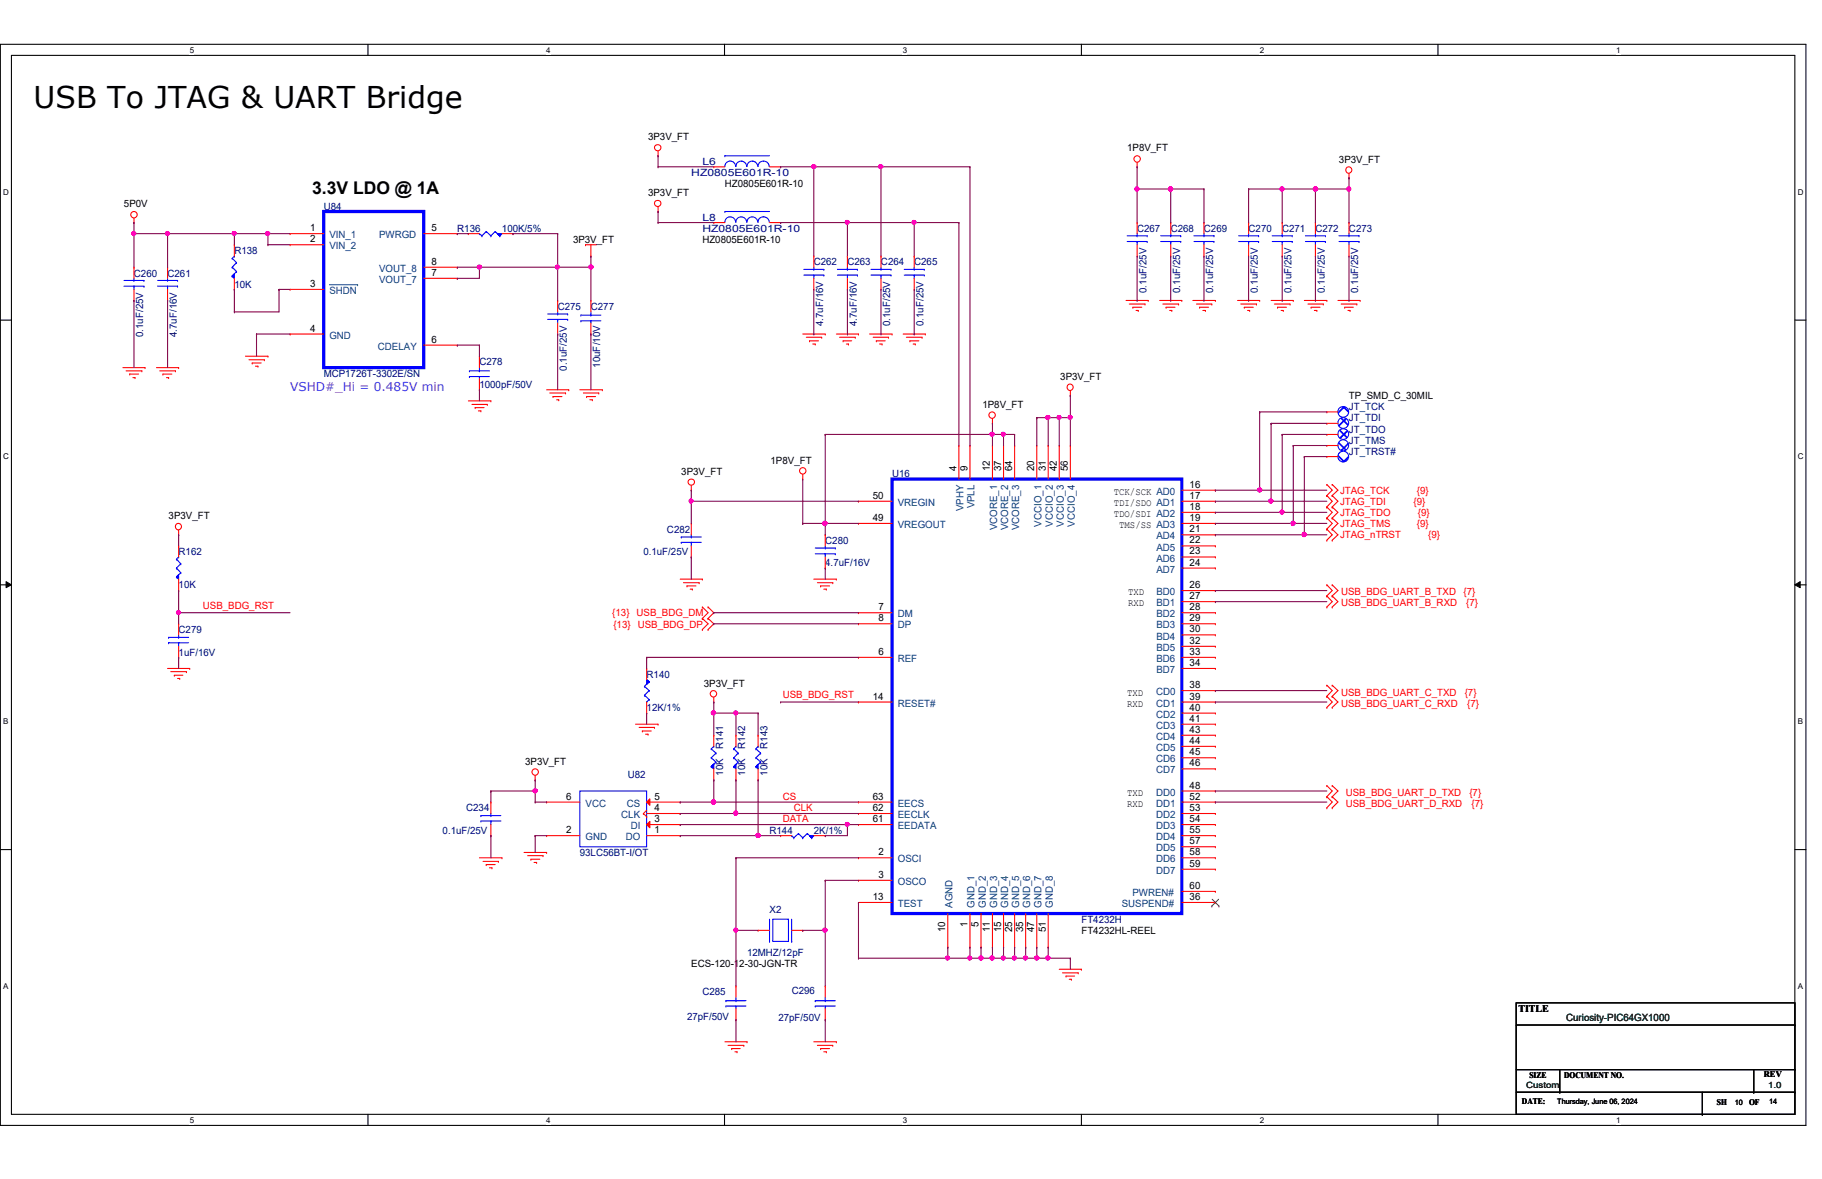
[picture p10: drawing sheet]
<svg xmlns="http://www.w3.org/2000/svg" width="432mm" height="279mm" viewBox="0 0 432 279" stroke-linecap="round" stroke-linejoin="round" font-family="sans-serif">
<defs><g id="words">
<text font-size="7.1" x="8" y="25.5">USB To JTAG &amp; UART Bridge</text>
<text font-size="4.1" x="74" y="46">3.3V LDO @ 1A</text>
<text font-size="2.9" fill="#8000ff" x="68.7" y="92.6">VSHD#_Hi = 0.485V min</text>
<g font-size="2.4">
<text x="153.6" y="33.3">3P3V_FT</text>
<text x="267.1" y="35.9">1P8V_FT</text>
<text x="317.3" y="38.6">3P3V_FT</text>
<text x="153.6" y="46.5">3P3V_FT</text>
<text x="171.8" y="44.4">HZ0805E601R-10</text>
<text x="29.4" y="49.1">5P0V</text>
<text x="73.5" y="54.8">1</text>
<text x="73.5" y="57.4">2</text>
<text x="102.3" y="54.8">5</text>
<text x="135.8" y="57.6">3P3V_FT</text>
<text x="166.5" y="57.6">HZ0805E601R-10</text>
<text x="102.3" y="65.4">7</text>
<text x="102.3" y="62.7">8</text>
<text x="73.5" y="68">3</text>
<text x="73.5" y="78.6">4</text>
<text x="102.3" y="81.2">6</text>
<text x="251.3" y="90.1">3P3V_FT</text>
<text x="319.7" y="94.6">TP_SMD_C_30MIL</text>
<text x="232.8" y="96.7">1P8V_FT</text>
<text x="161.5" y="112.5">3P3V_FT</text>
<text x="182.6" y="109.9">1P8V_FT</text>
<text x="226.7" y="111.7" transform="rotate(-90 226.7 111.7)">4</text>
<text x="229.3" y="111.7" transform="rotate(-90 229.3 111.7)">9</text>
<text x="234.6" y="111.7" transform="rotate(-90 234.6 111.7)">12</text>
<text x="237.2" y="111.7" transform="rotate(-90 237.2 111.7)">37</text>
<text x="239.9" y="111.7" transform="rotate(-90 239.9 111.7)">64</text>
<text x="245.1" y="111.7" transform="rotate(-90 245.1 111.7)">20</text>
<text x="247.8" y="111.7" transform="rotate(-90 247.8 111.7)">31</text>
<text x="250.4" y="111.7" transform="rotate(-90 250.4 111.7)">42</text>
<text x="253.1" y="111.7" transform="rotate(-90 253.1 111.7)">56</text>
<text x="206.8" y="118.2">50</text>
<text x="264" y="117.3">TCK/SCK AD0</text>
<text x="264" y="120">TDI/SDO AD1</text>
<text x="281.9" y="115.6">16</text>
<text x="281.9" y="118.2">17</text>
<text x="40" y="123.1">3P3V_FT</text>
<text x="206.8" y="123.4">49</text>
<text x="264" y="122.6">TDO/SDI AD2</text>
<text x="265.3" y="125.2">TMS/SS AD3</text>
<text x="281.9" y="120.8">18</text>
<text x="281.9" y="123.4">19</text>
<text x="281.9" y="126.2">21</text>
<text x="281.9" y="128.8">22</text>
<text x="281.9" y="131.4">23</text>
<text x="281.9" y="134">24</text>
<text x="267.4" y="141.1">TXD</text>
<text x="267.4" y="143.7">RXD</text>
<text x="281.9" y="139.4">26</text>
<text x="281.9" y="142">27</text>
<text x="208.2" y="147.2">8</text>
<text x="208.2" y="144.6">7</text>
<text x="281.9" y="144.6">28</text>
<text x="281.9" y="147.2">29</text>
<text x="281.9" y="149.9">30</text>
<text x="208.2" y="155.2">6</text>
<text x="281.9" y="152.6">32</text>
<text x="281.9" y="155.2">33</text>
<text x="281.9" y="157.8">34</text>
<text x="166.8" y="162.7">3P3V_FT</text>
<text x="206.8" y="165.8">14</text>
<text x="267.1" y="164.8">TXD</text>
<text x="267.1" y="167.5">RXD</text>
<text x="281.9" y="163.1">38</text>
<text x="281.9" y="165.8">39</text>
<text x="281.9" y="168.4">40</text>
<text x="281.9" y="171">41</text>
<text x="281.9" y="173.7">43</text>
<text x="281.9" y="176.3">44</text>
<text x="281.9" y="179">45</text>
<text x="124.5" y="181.2">3P3V_FT</text>
<text x="281.9" y="181.6">46</text>
<text x="134.2" y="189.5">6</text>
<text x="155.1" y="189.5">5</text>
<text x="206.8" y="189.5">63</text>
<text x="267.1" y="191.3">RXD</text>
<text x="267.1" y="188.6">TXD</text>
<text x="281.9" y="186.9">48</text>
<text x="281.9" y="189.5">52</text>
<text x="134.2" y="197.4">2</text>
<text x="155.1" y="192.2">4</text>
<text x="155.1" y="194.8">3</text>
<text x="155.1" y="197.4">1</text>
<text x="206.8" y="194.8">61</text>
<text x="206.8" y="192.2">62</text>
<text x="281.9" y="192.2">53</text>
<text x="281.9" y="194.8">54</text>
<text x="281.9" y="197.4">55</text>
<text x="208.2" y="202.7">2</text>
<text x="281.9" y="200.1">57</text>
<text x="281.9" y="202.7">58</text>
<text x="208.2" y="208">3</text>
<text x="281.9" y="205.4">59</text>
<text x="206.8" y="213.3">13</text>
<text x="281.9" y="210.7">60</text>
<text x="281.9" y="213.3">36</text>
<text x="224" y="220.9" transform="rotate(-90 224 220.9)">10</text>
<text x="229.3" y="219.6" transform="rotate(-90 229.3 219.6)">1</text>
<text x="231.9" y="219.6" transform="rotate(-90 231.9 219.6)">5</text>
<text x="234.6" y="220.9" transform="rotate(-90 234.6 220.9)">11</text>
<text x="237.2" y="220.9" transform="rotate(-90 237.2 220.9)">15</text>
<text x="239.9" y="220.9" transform="rotate(-90 239.9 220.9)">25</text>
<text x="242.5" y="220.9" transform="rotate(-90 242.5 220.9)">35</text>
<text x="245.1" y="220.9" transform="rotate(-90 245.1 220.9)">47</text>
<text x="247.8" y="220.9" transform="rotate(-90 247.8 220.9)">51</text>
<text x="256.3" y="221.4">FT4232HL-REEL</text>
<text x="163.8" y="229.3">ECS-120-12-30-JGN-TR</text>
<text x="359.8" y="239.9">TITLE</text>
</g>
<g font-size="2.4" fill="#000080">
<text x="163.8" y="41.7">HZ0805E601R-10</text>
<text x="166.5" y="39.1">L6</text>
<text x="76.7" y="49.7">U84</text>
<text x="166.5" y="52.3">L8</text>
<text x="108.4" y="54.9">R136</text>
<text x="119" y="54.9">100K/5%</text>
<text x="166.5" y="54.9">HZ0805E601R-10</text>
<text x="269.5" y="54.9">C267</text>
<text x="277.5" y="54.9">C268</text>
<text x="285.3" y="54.9">C269</text>
<text x="295.9" y="54.9">C270</text>
<text x="303.9" y="54.9">C271</text>
<text x="311.7" y="54.9">C272</text>
<text x="319.7" y="54.9">C273</text>
<text x="31.8" y="65.5">C260</text>
<text x="39.7" y="65.5">C261</text>
<text x="55.5" y="60.2">R138</text>
<text x="192.9" y="62.9">C262</text>
<text x="200.8" y="62.9">C263</text>
<text x="208.8" y="62.9">C264</text>
<text x="216.7" y="62.9">C265</text>
<text x="55.5" y="68.2">10K</text>
<text x="271.7" y="69.4" transform="rotate(-90 271.7 69.4)">0.1uF/25V</text>
<text x="279.7" y="69.4" transform="rotate(-90 279.7 69.4)">0.1uF/25V</text>
<text x="287.5" y="69.4" transform="rotate(-90 287.5 69.4)">0.1uF/25V</text>
<text x="298.1" y="69.4" transform="rotate(-90 298.1 69.4)">0.1uF/25V</text>
<text x="306.1" y="69.4" transform="rotate(-90 306.1 69.4)">0.1uF/25V</text>
<text x="313.9" y="69.4" transform="rotate(-90 313.9 69.4)">0.1uF/25V</text>
<text x="321.9" y="69.4" transform="rotate(-90 321.9 69.4)">0.1uF/25V</text>
<text x="132.2" y="73.4">C275</text>
<text x="140" y="73.4">C277</text>
<text x="195.1" y="77.3" transform="rotate(-90 195.1 77.3)">4.7uF/16V</text>
<text x="203" y="77.3" transform="rotate(-90 203 77.3)">4.7uF/16V</text>
<text x="211" y="77.3" transform="rotate(-90 211 77.3)">0.1uF/25V</text>
<text x="218.9" y="77.3" transform="rotate(-90 218.9 77.3)">0.1uF/25V</text>
<text x="34" y="79.9" transform="rotate(-90 34 79.9)">0.1uF/25V</text>
<text x="41.9" y="79.9" transform="rotate(-90 41.9 79.9)">4.7uF/16V</text>
<text x="76.7" y="89.3">MCP1726T-3302E/SN</text>
<text x="113.6" y="86.6">C278</text>
<text x="134.4" y="87.9" transform="rotate(-90 134.4 87.9)">0.1uF/25V</text>
<text x="142.2" y="87.1" transform="rotate(-90 142.2 87.1)">10uF/10V</text>
<text x="113.6" y="91.9">1000pF/50V</text>
<text x="319.7" y="97.2">JT_TCK</text>
<text x="319.7" y="99.8">JT_TDI</text>
<text x="319.7" y="105.2">JT_TMS</text>
<text x="319.7" y="107.8">JT_TRST#</text>
<text x="319.7" y="102.5">JT_TDO</text>
<text x="211.4" y="113">U16</text>
<text x="42.3" y="131.6">R162</text>
<text x="152.5" y="131.6">0.1uF/25V</text>
<text x="158.1" y="126.2">C282</text>
<text x="195.6" y="128.9">C280</text>
<text x="195.6" y="134.2">4.7uF/16V</text>
<text x="42.3" y="139.4">10K</text>
<text x="42.3" y="150">C279</text>
<text x="42.3" y="155.4">1uF/16V</text>
<text x="153.2" y="160.6">R140</text>
<text x="153.2" y="168.6">12K/1%</text>
<text x="171.4" y="177.5" transform="rotate(-90 171.4 177.5)">R141</text>
<text x="176.6" y="177.5" transform="rotate(-90 176.6 177.5)">R142</text>
<text x="181.9" y="177.5" transform="rotate(-90 181.9 177.5)">R143</text>
<text x="148.8" y="184.4">U82</text>
<text x="171.4" y="183.8" transform="rotate(-90 171.4 183.8)">10K</text>
<text x="176.6" y="183.8" transform="rotate(-90 176.6 183.8)">10K</text>
<text x="181.9" y="183.8" transform="rotate(-90 181.9 183.8)">10K</text>
<text x="104.9" y="197.6">0.1uF/25V</text>
<text x="110.5" y="192.3">C234</text>
<text x="182.4" y="197.6">R144</text>
<text x="192.9" y="197.6">2K/1%</text>
<text x="137.4" y="202.9">93LC56BT-I/OT</text>
<text x="182.4" y="216.3">X2</text>
<text x="256.3" y="218.7">FT4232H</text>
<text x="177" y="226.7">12MHZ/12pF</text>
<text x="166.5" y="235.9">C285</text>
<text x="187.6" y="235.6">C296</text>
<text x="162.8" y="241.7">27pF/50V</text>
<text x="184.5" y="242">27pF/50V</text>
</g>
<g font-size="2.4" fill="#004080">
<text x="78.1" y="56.5">VIN_1</text>
<text x="78.1" y="59.1">VIN_2</text>
<text x="89.8" y="56.5">PWRGD</text>
<text x="89.8" y="64.4">VOUT_8</text>
<text x="78.1" y="69.7">SHDN</text>
<text x="89.8" y="67.1">VOUT_7</text>
<text x="78.1" y="80.3">GND</text>
<text x="89.6" y="82.9">CDELAY</text>
<text x="212.8" y="119.9">VREGIN</text>
<text x="212.8" y="125.1">VREGOUT</text>
<text x="228.3" y="121.2" transform="rotate(-90 228.3 121.2)">VPHY</text>
<text x="231" y="120.5" transform="rotate(-90 231 120.5)">VPLL</text>
<text x="236.3" y="125.6" transform="rotate(-90 236.3 125.6)">VCORE_1</text>
<text x="238.9" y="125.6" transform="rotate(-90 238.9 125.6)">VCORE_2</text>
<text x="241.6" y="125.6" transform="rotate(-90 241.6 125.6)">VCORE_3</text>
<text x="246.8" y="124.8" transform="rotate(-90 246.8 124.8)">VCCIO_1</text>
<text x="249.5" y="124.8" transform="rotate(-90 249.5 124.8)">VCCIO_2</text>
<text x="252.1" y="124.8" transform="rotate(-90 252.1 124.8)">VCCIO_3</text>
<text x="254.8" y="124.8" transform="rotate(-90 254.8 124.8)">VCCIO_4</text>
<text x="274.1" y="127.8">AD4</text>
<text x="274.1" y="130.5">AD5</text>
<text x="274.1" y="133.1">AD6</text>
<text x="274.1" y="135.7">AD7</text>
<text x="274.1" y="141.1">BD0</text>
<text x="274.1" y="143.7">BD1</text>
<text x="212.8" y="148.9">DP</text>
<text x="212.8" y="146.3">DM</text>
<text x="274.1" y="146.3">BD2</text>
<text x="274.1" y="148.9">BD3</text>
<text x="274.1" y="151.6">BD4</text>
<text x="274.1" y="154.3">BD5</text>
<text x="212.8" y="156.9">REF</text>
<text x="274.1" y="156.9">BD6</text>
<text x="274.1" y="159.5">BD7</text>
<text x="212.8" y="167.5">RESET#</text>
<text x="274" y="164.8">CD0</text>
<text x="274" y="167.5">CD1</text>
<text x="274" y="170.1">CD2</text>
<text x="274" y="172.7">CD3</text>
<text x="274" y="175.3">CD4</text>
<text x="274" y="178">CD5</text>
<text x="274" y="180.7">CD6</text>
<text x="274" y="183.3">CD7</text>
<text x="138.8" y="191.2">VCC</text>
<text x="148.6" y="191.2">CS</text>
<text x="212.8" y="191.2">EECS</text>
<text x="274" y="188.6">DD0</text>
<text x="274" y="191.2">DD1</text>
<text x="147.2" y="193.9">CLK</text>
<text x="149.5" y="196.5">DI</text>
<text x="212.8" y="196.5">EEDATA</text>
<text x="212.8" y="193.9">EECLK</text>
<text x="274" y="193.9">DD2</text>
<text x="274" y="196.5">DD3</text>
<text x="138.8" y="199.1">GND</text>
<text x="148.3" y="199.1">DO</text>
<text x="274" y="199.1">DD4</text>
<text x="274" y="201.8">DD5</text>
<text x="212.8" y="209.7">OSCO</text>
<text x="212.8" y="204.4">OSCI</text>
<text x="274" y="204.4">DD6</text>
<text x="274" y="207.1">DD7</text>
<text x="212.8" y="215">TEST</text>
<text x="225.7" y="215.1" transform="rotate(-90 225.7 215.1)">AGND</text>
<text x="231" y="215.1" transform="rotate(-90 231 215.1)">GND_1</text>
<text x="233.6" y="215.1" transform="rotate(-90 233.6 215.1)">GND_2</text>
<text x="236.3" y="215.1" transform="rotate(-90 236.3 215.1)">GND_3</text>
<text x="238.9" y="215.1" transform="rotate(-90 238.9 215.1)">GND_4</text>
<text x="241.6" y="215.1" transform="rotate(-90 241.6 215.1)">GND_5</text>
<text x="244.2" y="215.1" transform="rotate(-90 244.2 215.1)">GND_6</text>
<text x="246.8" y="215.1" transform="rotate(-90 246.8 215.1)">GND_7</text>
<text x="249.5" y="215.1" transform="rotate(-90 249.5 215.1)">GND_8</text>
<text x="265.9" y="215">SUSPEND#</text>
<text x="268.4" y="212.3">PWREN#</text>
</g>
<g font-size="2.4" fill="#f00">
<text x="317.6" y="119.6">JTAG_TDI</text>
<text x="317.6" y="117">JTAG_TCK</text>
<text x="335" y="119.6">{9}</text>
<text x="335.8" y="117">{9}</text>
<text x="317.6" y="122.3">JTAG_TDO</text>
<text x="317.6" y="125">JTAG_TMS</text>
<text x="335.8" y="125">{9}</text>
<text x="336" y="122.3">{9}</text>
<text x="317.6" y="127.6">JTAG_nTRST</text>
<text x="338.5" y="127.6">{9}</text>
<text x="317.8" y="141.1">USB_BDG_UART_B_TXD</text>
<text x="317.8" y="143.7">USB_BDG_UART_B_RXD</text>
<text x="346.9" y="141.1">{7}</text>
<text x="347.5" y="143.7">{7}</text>
<text x="48.1" y="144.3">USB_BDG_RST</text>
<text x="145.1" y="146.1">{13}</text>
<text x="145.4" y="148.8">{13}</text>
<text x="150.9" y="146.1">USB_BDG_DM</text>
<text x="151.1" y="148.8">USB_BDG_DP</text>
<text x="185.5" y="165.4">USB_BDG_RST</text>
<text x="317.8" y="164.8">USB_BDG_UART_C_TXD</text>
<text x="317.8" y="167.5">USB_BDG_UART_C_RXD</text>
<text x="347.1" y="164.8">{7}</text>
<text x="347.7" y="167.5">{7}</text>
<text x="185.5" y="189.6">CS</text>
<text x="318.9" y="191.3">USB_BDG_UART_D_RXD</text>
<text x="318.9" y="188.6">USB_BDG_UART_D_TXD</text>
<text x="348.2" y="188.6">{7}</text>
<text x="348.7" y="191.3">{7}</text>
<text x="185.5" y="194.9">DATA</text>
<text x="188.1" y="192.3">CLK</text>
</g>
<text font-size="2.4" fill="#008000" x="371.2" y="242">Curiosity-PIC64GX1000</text>
<g font-size="2" fill="#008000">
<text x="361.7" y="257.9">Custom</text>
<text x="419" y="257.9">1.0</text>
</g>
<g font-size="2">
<text x="362.5" y="255.5">SIZE</text>
<text x="370.7" y="255.5">DOCUMENT NO.</text>
<text x="418" y="255.3">REV</text>
<text x="360.7" y="261.6">DATE:</text>
<text x="406.9" y="261.9">SH</text>
<text x="414.5" y="261.9">OF</text>
</g>
<g font-size="1.9">
<text x="45" y="12.5">5</text>
<text x="129.5" y="12.5">4</text>
<text x="214" y="12.5">3</text>
<text x="298.5" y="12.5">2</text>
<text x="383" y="12.5">1</text>
<text x=".8" y="46.1">D</text>
<text x="426" y="46.1">D</text>
<text x=".8" y="108.9">C</text>
<text x="426" y="108.9">C</text>
<text x=".8" y="171.6">B</text>
<text x="426" y="171.6">B</text>
<text x=".8" y="234.4">A</text>
<text x="426" y="234.4">A</text>
<text x="45" y="266.1">5</text>
<text x="129.5" y="266.1">4</text>
<text x="214" y="266.1">3</text>
<text x="298.5" y="266.1">2</text>
<text x="383" y="266.1">1</text>
</g>
<g font-size="1.8">
<text x="369.1" y="261.7">Thursday, June 06, 2024</text>
<text x="411.1" y="262">10</text>
<text x="419.3" y="261.7">14</text>
</g>
</g></defs>
<path d="M.1 10.5h427.9v256.2h-427.9zM2.7 13.1h422.7v251h-422.7z" fill="none" stroke="#000" stroke-width=".25"/>
<g fill="#fff">
<path d="M45 10.8h1v2.2h-1z"/>
<path d="M45 264.4h1v2.1h-1z"/>
</g>
<path d="M87.2 10.5v2.6M87.2 264.1v2.6" fill="none" stroke="#000" stroke-width=".25"/>
<g fill="#fff">
<path d="M129.5 10.8h1v2.2h-1z"/>
<path d="M129.5 264.4h1v2.1h-1z"/>
</g>
<path d="M171.7 10.5v2.6M171.7 264.1v2.6" fill="none" stroke="#000" stroke-width=".25"/>
<g fill="#fff">
<path d="M214 10.8h1v2.2h-1z"/>
<path d="M214 264.4h1v2.1h-1z"/>
</g>
<path d="M256.3 10.5v2.6M256.3 264.1v2.6" fill="none" stroke="#000" stroke-width=".25"/>
<g fill="#fff">
<path d="M298.5 10.8h1.1v2.2h-1.1z"/>
<path d="M298.5 264.4h1.1v2.1h-1.1z"/>
</g>
<path d="M340.8 10.5v2.6M340.8 264.1v2.6" fill="none" stroke="#000" stroke-width=".25"/>
<g fill="#fff">
<path d="M383 10.8h1v2.2h-1z"/>
<path d="M383 264.4h1v2.1h-1z"/>
<path d="M.8 44.4h1.3v2.2h-1.3z"/>
<path d="M426 44.4h1.4v2.2h-1.4z"/>
<path d="M.8 107.2h1.3v2.1h-1.3z"/>
<path d="M426 107.2h1.4v2.1h-1.4z"/>
</g>
<path d="M.1 75.9h2.6M425.4 75.9h2.6" fill="none" stroke="#000" stroke-width=".25"/>
<g fill="#fff">
<path d="M.8 169.9h1.2v2.1h-1.2z"/>
<path d="M426 169.9h1.3v2.1h-1.3z"/>
</g>
<path d="M.1 138.6h2.6M425.4 138.6h2.6" fill="none" stroke="#000" stroke-width=".25"/>
<path d="M1.4 137.8l1.3 .8-1.3 .7zM425.4 138.6l1.2-.8v1.5z" fill="#000"/>
<path d="M1.4 137.8l1.3 .8-1.3 .7zM425.4 138.6l1.2-.8v1.5z" fill="none" stroke="#000" stroke-width=".24"/>
<g fill="#fff">
<path d="M.8 232.7h1.2v2.1h-1.2z"/>
<path d="M426 232.7h1.3v2.1h-1.3z"/>
</g>
<g fill="none" stroke="#000" stroke-width=".25">
<path d="M.1 201.3h2.6M425.4 201.3h2.6M359.3 237.7h66.1v26.4h-66.1zM359.3 242.9h66.1M359.3 253.5h66.1M359.3 258.8h66.1M369.7 258.8h.1M369.7 253.5v5.3M403.4 258.8v5.3M415.6 258.8h.1M415.6 253.5v5.3M425.4 242.9h.1"/>
<path d="M425.4 253.5h.1M425.4 258.8h.1M403.4 264.1h.1"/>
</g>
<g fill="none" stroke="#f00" stroke-width=".25">
<path d="M156 36.9h.1M156 35.8v1.1M269.5 39.5h.1M269.5 38.5v1M31.7 52.7h.1M31.7 51.7v1M138.8 58h.1M138.8 58h2.6M140 58v2.7M156 50.1h.1M156 49v1.1M319.7 42.2h.1"/>
<path d="M319.7 41.1v1.1M140 60.7h.1M190.2 79.2h5.4M191.1 79.9h3.6M194.7 79.9h.1M195.6 79.2h.1M198.2 79.2h5.3M199 79.9h3.7M202.7 79.9h.1M203.5 79.2h.1M206.1 79.2h5.3M206.9 79.9h3.7"/>
<path d="M210.6 79.9h.1M211.4 79.2h.1M214 79.2h5.3M214.8 79.9h3.7M218.5 79.9h.1M219.3 79.2h.1M266.9 71.2h5.2M267.6 72.1h3.8M268.5 72.8h.1M268.5 72.8h2.1M269.2 73.6h.5M269.7 73.6h.1"/>
<path d="M271.4 72.1h.1M272.1 71.2h.1M274.8 71.2h5.3M275.6 72.1h3.7M276.4 72.8h.1M276.4 72.8h2.1M277.2 73.6h.5M277.7 73.6h.1M279.3 72.1h.1M280.1 71.2h.1M282.7 71.2h5.3M283.5 72.1h3.7"/>
<path d="M284.3 72.8h.1M284.3 72.8h2.1M285.1 73.6h.6M285.7 73.6h.1M287.2 72.1h.1M288 71.2h.1M293.3 71.2h5.2M294 72.1h3.8M294.9 72.8h.1M294.9 72.8h2.1M295.7 73.6h.5M296.2 73.6h.1"/>
<path d="M297.8 72.1h.1M298.5 71.2h.1M301.2 71.2h5.3M302 72.1h3.7M302.8 72.8h.1M302.8 72.8h2.1M303.6 73.6h.5M304.1 73.6h.1M305.7 72.1h.1M306.5 71.2h.1M309.1 71.2h5.4M310 72.1h3.6"/>
<path d="M310.7 72.8h.1M310.7 72.8h2.1M311.5 73.6h.6M312.1 73.6h.1M313.6 72.1h.1M314.5 71.2h.1M317.1 71.2h5.2M317.8 72.1h3.8M318.7 72.8h.1M318.7 72.8h2M319.4 73.6h.6M320 73.6h.1"/>
<path d="M321.6 72.1h.1M322.3 71.2h.1M29.1 87.1h5.3M29.9 87.9h3.7M30.7 88.6h.1M30.7 88.6h2.2M31.5 89.5h.5M32 89.5h.1M33.6 87.9h.1M34.4 87.1h.1M37.1 87.1h5.2M37.8 87.9h3.8"/>
<path d="M38.6 88.6h.1M38.6 88.6h2.1M39.5 89.5h.5M40 89.5h.1M41.6 87.9h.1M42.3 87.1h.1M58.2 84.4h5.3M59 85.3h3.7M59.8 86h.1M59.8 86h2.1M60.5 86.8h.6M61.1 86.8h.1"/>
<path d="M62.7 85.3h.1M63.5 84.4h.1M111 95h5.3M111.8 95.8h3.7M112.6 96.6h.1M112.6 96.6h2.1M113.4 97.4h.6M114 97.4h.1M115.5 95.8h.1M116.3 95h.1M129.5 92.4h5.3M130.3 93.1h3.7"/>
<path d="M131.1 94h.1M131.1 94h2.1M131.9 94.7h.5M132.4 94.7h.1M134 93.1h.1M134.8 92.4h.1M137.4 92.4h5.3M138.3 93.1h3.6M139 94h.1M139 94h2.1M139.8 94.7h.6M140.4 94.7h.1"/>
<path d="M141.9 93.1h.1M142.7 92.4h.1M191.9 80.8h.1M191.9 80.8h2.1M192.6 81.5h.6M193.2 81.5h.1M199.8 80.8h.1M199.8 80.8h2M200.6 81.5h.5M201.1 81.5h.1M207.7 80.8h.1M207.7 80.8h2.1"/>
<path d="M208.4 81.5h.6M209 81.5h.1M215.6 80.8h.1M215.6 80.8h2.2M216.4 81.5h.5M216.9 81.5h.1M235.2 99.2v1.1M253.7 93.7h.1M253.7 92.6v1.1M163.8 116.2h.1M163.8 115.1v1.1M190.2 113.5h.1"/>
<path d="M190.2 112.4v1.1M235.2 100.3h.1M314.5 117.4h.1M314.5 114.8h.1M314.5 117.4l1.2 1.4-1.2 1.3M314.5 114.8l1.2 1.4-1.2 1.2M315.7 117.4h.1M315.7 114.8h.1M315.7 117.4l1.4 1.4-1.4 1.3M315.7 114.8l1.4 1.4-1.4 1.2M42.3 126.7h.1M42.3 125.6v1.1"/>
<path d="M161.2 137.2h5.3M162 138.1h3.7M162.8 138.9h.1M162.8 138.9h2.1M163.6 139.6h.5M164.1 139.6h.1M165.7 138.1h.1M166.5 137.2h.1M192.9 137.2h5.3M193.7 138.1h3.7M194.5 138.9h.1M194.5 138.9h2.1"/>
<path d="M195.2 139.6h.6M195.8 139.6h.1M197.4 138.1h.1M198.2 137.2h.1M314.5 120.1h.1M314.5 122.8h.1M314.5 125.4h.1M314.5 128h.1M314.5 138.6h.1M314.5 120.1l1.2 1.3-1.2 1.4M314.5 125.4l1.2 1.3-1.2 1.3M314.5 122.8l1.2 1.2-1.2 1.4"/>
<path d="M314.5 138.6l1.2 1.4-1.2 1.2M315.7 120.1h.1M315.7 122.8h.1M315.7 128h.1M315.7 125.4h.1M315.7 138.6h.1M315.7 120.1l1.4 1.3-1.4 1.4M315.7 125.4l1.4 1.3-1.4 1.3M315.7 122.8l1.4 1.2-1.4 1.4M315.7 138.6l1.4 1.4-1.4 1.2M39.7 158.4h5.3M40.5 159.2h3.7"/>
<path d="M44.2 159.2h.1M45 158.4h.1M166.5 146.6h.1M166.5 143.8h.1M166.5 149.2h.1M166.5 143.8l1.3 1.4-1.3 1.4M166.5 146.6l1.3 1.2-1.3 1.4M167.8 143.8h.1M167.8 146.6h.1M167.8 149.2h.1M167.8 143.8l1.4 1.4-1.4 1.4M167.8 146.6l1.4 1.2-1.4 1.4"/>
<path d="M314.5 141.2h.1M314.5 143.8h.1M314.5 141.2l1.2 1.4-1.2 1.2M315.7 141.2h.1M315.7 143.8h.1M315.7 141.2l1.4 1.4-1.4 1.2M41.3 160h.1M41.3 160h2M42.1 160.8h.5M42.6 160.8h.1M150.6 171.6h5.4M151.5 172.4h3.6"/>
<path d="M152.2 173.2h.1M152.2 173.2h2.1M153 174h.6M153.6 174h.1M155.1 172.4h.1M156 171.6h.1M169.2 166.4h.1M169.2 165.3v1.1M314.5 162.4h.1M314.5 165h.1M314.5 167.6h.1M314.5 162.4l1.2 1.3-1.2 1.3"/>
<path d="M314.5 165l1.2 1.4-1.2 1.2M315.7 162.4h.1M315.7 165h.1M315.7 167.6h.1M315.7 162.4l1.4 1.3-1.4 1.3M315.7 165l1.4 1.4-1.4 1.2M126.8 184.8h.1M126.8 183.8v1M314.5 188.8h.1M314.5 191.4h.1M314.5 186.2h.1M314.5 188.8l1.2 1.3-1.2 1.3"/>
<path d="M314.5 186.2l1.2 1.3-1.2 1.3M315.7 188.8h.1M315.7 191.4h.1M315.7 186.2h.1M315.7 188.8l1.4 1.3-1.4 1.3M315.7 186.2l1.4 1.3-1.4 1.3M113.6 203.3h5.4M114.5 204.1h3.6M115.2 204.9h.1M115.2 204.9h2.1M116 205.7h.6M116.6 205.7h.1"/>
<path d="M118.1 204.1h.1M119 203.3h.1M124.2 202h5.3M125.1 202.8h3.6M125.8 203.6h.1M125.8 203.6h2.1M126.6 204.4h.6M127.2 204.4h.1M128.7 202.8h.1M129.5 202h.1M251 229.7h5.3M251.8 230.5h3.7"/>
<path d="M252.6 231.3h.1M252.6 231.3h2.1M253.4 232.1h.5M253.9 232.1h.1M255.5 230.5h.1M256.3 229.7h.1M171.8 246.9h5.2M172.6 247.7h3.7M173.4 248.5h.1M173.4 248.5h2M174.2 249.3h.5M174.7 249.3h.1"/>
<path d="M176.3 247.7h.1M177 246.9h.1M192.9 246.9h5.3M193.7 247.7h3.7M194.5 248.5h.1M194.5 248.5h2.1M195.2 249.3h.6M195.8 249.3h.1M197.4 247.7h.1M198.2 246.9h.1"/>
<circle cx="155.9" cy="35" r=".75"/>
<circle cx="269.5" cy="37.7" r=".75"/>
<circle cx="31.8" cy="50.9" r=".75"/>
<circle cx="155.9" cy="48.2" r=".75"/>
<circle cx="319.6" cy="40.3" r=".74"/>
<circle cx="235.1" cy="98.4" r=".75"/>
<circle cx="253.6" cy="91.8" r=".74"/>
<circle cx="163.8" cy="114.3" r=".75"/>
<circle cx="190.3" cy="111.6" r=".75"/>
<circle cx="42.3" cy="124.8" r=".74"/>
<circle cx="169.1" cy="164.4" r=".75"/>
<circle cx="126.8" cy="183" r=".75"/>
</g>
<circle cx="318.3" cy="105.5" r="1.3" fill="#fff"/>
<circle cx="318.3" cy="105.5" r="1.3" fill="#00f"/>
<g fill="none" stroke="#00f" stroke-width=".25">
<path d="M190.5 65.2h4.7M190.5 63.8h4.7M192.9 63.8h.1M192.9 65.2h.1M192.9 63.3v.5M192.9 65.2v.8M195.2 65.2h.1M195.2 63.8h.1M41.8 136.7h.1M41.8 134.6h.1M41.8 132.5h.1M41.8 136.7l.5 .5"/>
<path d="M41.8 134.6l1 1.1M41.8 132.5l1 1.1M42.3 132h.1M42.3 132l-.5 .5M42.8 135.7h.1M42.8 133.6h.1M42.8 135.7l-1 1M42.8 133.6l-1 1"/>
<circle cx="318.3" cy="105.5" r="1.3"/>
</g>
<g fill="none" stroke="#f00" stroke-width=".25">
<path d="M68.7 55.4h.1M68.7 58h.1M68.7 55.4h8M68.7 58h8M100.4 55.4h8M108.4 55.4h.1M68.7 68.6h.1M68.7 79.2h.1M68.7 68.6h8M68.7 79.2h8M100.4 66h8M100.4 63.3h8"/>
<path d="M108.4 66h.1M108.4 63.3h.1M192.9 60.7h.1M192.9 68.6h.1M192.9 60.7v2.6M192.9 66v2.6M100.4 81.8h8M108.4 81.8h.1M314.5 105.6h.1M314.5 105.6h2.6"/>
</g>
<path d="M76.7 50.1h23.7v37h-23.7z" fill="none" stroke="#00f" stroke-width=".76"/>
<path d="M78.1 67.5h6.7M84.8 67.5h.1" fill="none" stroke="#004080" stroke-width=".24"/>
<path d="M41.8 136.7l.5-.5v1l-.5-.5 .5-.5z" fill-rule="evenodd" fill="#00f"/>
<g fill="none" stroke="#00f" stroke-width=".25">
<path d="M309.4 57.2h4.7M309.4 55.9h4.7M311.7 55.9h.1M311.7 57.2h.1M311.7 55.4v.5M311.7 57.2v.8M314.1 57.2h.1M314.1 55.9h.1M41.8 136.7l.5-.5v1l-.5-.5 .5-.5zM179.2 179.6h.1M179.2 177.5h.1M179.2 179.6l1.1 1"/>
<path d="M179.2 177.5l1.1 1M179.7 176.9h.1M179.7 176.9l-.5 .6M180.3 178.5h.1M180.3 178.5l-1.1 1.1M179.2 181.7h.1M179.2 181.7l.5 .5M180.3 180.6h.1M180.3 180.6l-1.1 1.1"/>
</g>
<path d="M311.7 52.7h.1M311.7 52.7v2.7M311.7 58v2.7M311.7 60.7h.1M42.3 140h.1M42.3 129.4h.1M42.3 129.4v2.6M42.3 137.2v2.8" fill="none" stroke="#f00" stroke-width=".25"/>
<path d="M179.7 181.1v1.1l-.5-.5z" fill-rule="evenodd" fill="#00f"/>
<path d="M206.4 65.2h4.8M206.4 63.8h4.8M208.8 63.8h.1M208.8 65.2h.1M208.8 63.3v.5M208.8 65.2v.8M211.2 65.2h.1M211.2 63.8h.1M179.7 181.1v1.1l-.5-.5z" fill="none" stroke="#00f" stroke-width=".25"/>
<path d="M208.8 60.7h.1M208.8 68.6h.1M208.8 60.7v2.6M208.8 66v2.6M179.7 174.2h.1M179.7 174.2v2.7M179.7 184.8h.1M179.7 182.2v2.6" fill="none" stroke="#f00" stroke-width=".25"/>
<circle cx="318.3" cy="108.2" r="1.28" fill="#fff"/>
<circle cx="318.3" cy="108.2" r="1.28" fill="#00f"/>
<g fill="none" stroke="#00f" stroke-width=".25">
<path d="M275.1 57.2h4.7M275.1 55.9h4.7M277.5 55.9h.1M277.5 57.2h.1M277.5 55.4v.5M277.5 57.2v.8M279.8 57.2h.1M279.8 55.9h.1M37.3 67.8h4.8M37.3 66.5h4.8M39.7 66.5h.1M39.7 67.8h.1"/>
<path d="M39.7 66v.5M39.7 67.8v.8M42.1 67.8h.1M42.1 66.5h.1M198.5 65.2h4.7M198.5 63.8h4.7M200.8 63.8h.1M200.8 65.2h.1M200.8 63.3v.5M200.8 65.2v.8M203.2 65.2h.1M203.2 63.8h.1"/>
<path d="M168.6 179.6h.1M168.6 177.5h.1M168.6 179.6l1.1 1M168.6 177.5l1.1 1M169.2 176.9h.1M169.2 176.9l-.6 .6M169.7 178.5h.1M169.7 178.5l-1.1 1.1M168.6 181.7h.1M168.6 181.7l.6 .5M169.7 180.6h.1M169.7 180.6l-1.1 1.1"/>
<circle cx="318.3" cy="108.2" r="1.28"/>
</g>
<g fill="none" stroke="#f00" stroke-width=".25">
<path d="M277.5 52.7h.1M277.5 52.7v2.7M277.5 58v2.7M39.7 63.3h.1M39.7 71.2h.1M39.7 63.3v2.7M39.7 68.6v2.6M200.8 60.7h.1M200.8 68.6h.1M200.8 60.7v2.6M200.8 66v2.6M277.5 60.7h.1"/>
<path d="M203.5 118.8h.1M203.5 118.8h7.9M227.2 105.6h.1M227.2 105.6v7.9M229.9 105.6h.1M229.9 105.6v7.9M235.2 105.6h.1M235.2 105.6v7.9M237.8 105.6h.1M237.8 105.6v7.9M240.5 105.6h.1M240.5 105.6v7.9"/>
<path d="M245.7 105.6h.1M245.7 105.6v7.9M248.4 105.6h.1M248.4 105.6v7.9M251 105.6h.1M251 105.6v7.9M253.7 105.6h.1M253.7 105.6v7.9M280.1 116.2h7.9M280.1 118.8h7.9M288 116.2h.1M288 118.8h.1"/>
<path d="M314.5 108.2h.1M314.5 108.2h2.6M203.5 124h.1M203.5 124h7.9M280.1 121.4h7.9M280.1 124h7.9M280.1 126.7h7.9M280.1 129.4h7.9M280.1 132h7.9M280.1 134.6h7.9M280.1 140h7.9M288 121.4h.1"/>
<path d="M288 124h.1M288 126.7h.1M288 129.4h.1M288 132h.1M288 134.6h.1M288 140h.1M203.5 155.8h.1M203.5 147.8h.1M203.5 145.2h.1M203.5 145.2h7.9M203.5 147.8h7.9M203.5 155.8h7.9"/>
<path d="M280.1 142.6h7.9M280.1 145.2h7.9M280.1 147.8h7.9M280.1 150.5h7.9M280.1 153.2h7.9M280.1 155.8h7.9M280.1 158.4h7.9M288 142.6h.1M288 145.2h.1M288 147.8h.1M288 150.5h.1M288 153.2h.1"/>
<path d="M288 155.8h.1M288 158.4h.1M203.5 166.4h.1M203.5 166.4h7.9M280.1 163.7h7.9M280.1 166.4h7.9M280.1 169h7.9M280.1 171.6h7.9M280.1 174.2h7.9M280.1 176.9h7.9M280.1 179.6h7.9M288 163.7h.1"/>
<path d="M288 166.4h.1M288 169h.1M288 171.6h.1M288 174.2h.1M288 176.9h.1M288 179.6h.1M203.5 195.4h.1M203.5 192.8h.1M203.5 190.1h.1M203.5 190.1h7.9M203.5 192.8h7.9M203.5 195.4h7.9"/>
<path d="M280.1 182.2h7.9M280.1 187.5h7.9M280.1 190.1h7.9M280.1 192.8h7.9M280.1 195.4h7.9M280.1 198h7.9M288 182.2h.1M288 187.5h.1M288 190.1h.1M288 192.8h.1M288 195.4h.1M288 198h.1"/>
<path d="M203.5 213.9h.1M203.5 208.6h.1M203.5 203.3h.1M203.5 203.3h7.9M203.5 213.9h7.9M203.5 208.6h7.9M224.6 216.5v8M229.9 216.5v8M232.5 216.5v8M235.2 216.5v8M237.8 216.5v8M240.5 216.5v8"/>
<path d="M243.1 216.5v8M245.7 216.5v8M248.4 216.5v8M280.1 200.7h7.9M280.1 203.3h7.9M280.1 206h7.9M280.1 211.2h7.9M280.1 213.9h7.9M288 200.7h.1M288 203.3h.1M288 206h.1M288 211.2h.1"/>
<path d="M288 213.9h.1M224.6 224.5h.1M229.9 224.5h.1M232.5 224.5h.1M235.2 224.5h.1M237.8 224.5h.1M240.5 224.5h.1M243.1 224.5h.1M245.7 224.5h.1M248.4 224.5h.1"/>
</g>
<path d="M211.4 113.5h68.7v103h-68.7z" fill="none" stroke="#00f" stroke-width=".76"/>
<path d="M287.2 214.7h.1M287.3 213.1l1.6 1.6M288.8 213.1l-1.6 1.6M288.9 214.7h.1" fill="none" stroke="#804000" stroke-width=".24"/>
<path d="M168.6 181.7l.6-.6v1.1l-.6-.5 .6-.6z" fill-rule="evenodd" fill="#00f"/>
<g fill="none" stroke="#00f" stroke-width=".25">
<path d="M152.7 162.6h.1M152.7 164.8h.1M152.7 162.6l1.1 1.1M152.7 164.8l1.1 1M153.2 166.4h.1M153.2 161l.6 .5M153.8 161.5h.1M153.8 163.7h.1M153.8 165.8h.1M153.8 161.5l-1.1 1.1M153.8 163.7l-1.1 1.1M153.8 165.8l-.6 .6"/>
<path d="M168.6 181.7l.6-.6v1.1l-.6-.5 .6-.6zM182.4 217.8v5.3M183.1 217.8h3.8v5.3h-3.8zM187.6 217.8v5.3M182.4 223.1h.1M187.6 223.1h.1"/>
</g>
<path d="M169.2 174.2h.1M169.2 174.2v2.7M169.2 184.8h.1M169.2 182.2v2.6M179.7 220.5h.1M179.7 220.5h2.7M187.6 220.5h2.6M190.2 220.5h.1" fill="none" stroke="#f00" stroke-width=".25"/>
<path d="M153.2 161l.6 .5-.6 .6 .6-.6-.6 .6z" fill-rule="evenodd" fill="#00f"/>
<g fill="none" stroke="#00f" stroke-width=".25">
<path d="M153.2 161l.6 .5-.6 .6 .6-.6-.6 .6zM173.9 179.6h.1M173.9 177.5h.1M173.9 179.6l1 1M173.9 177.5l1 1M174.4 176.9h.1M174.4 176.9l-.5 .6M174.9 178.5h.1M174.9 178.5l-1 1.1M173.9 181.7h.1M173.9 181.7l.5 .5M174.9 180.6h.1"/>
<path d="M174.9 180.6l-1 1.1"/>
</g>
<path d="M153.2 158.4h.1M153.2 158.4v2.6M153.2 169h.1M153.2 166.4v2.6" fill="none" stroke="#f00" stroke-width=".25"/>
<path d="M174.4 181.1v1.1l-.5-.5z" fill-rule="evenodd" fill="#00f"/>
<g fill="none" stroke="#00f" stroke-width=".25">
<path d="M171.8 52.7a1.27 1.27 0 0 1 1.3-1.3 1.27 1.27 0 0 1 1.2 1.3M171.8 50.1h.1M171.8 50.1h10.6M174.4 52.7a1.27 1.27 0 0 1 1.3-1.3 1.27 1.27 0 0 1 1.3 1.3M177 52.7a1.27 1.27 0 0 1 1.3-1.3 1.27 1.27 0 0 1 1.3 1.3M179.7 52.7a1.31 1.31 0 0 1 1.3-1.3 1.31 1.31 0 0 1 1.3 1.3M317.3 57.2h4.8M317.3 55.9h4.8M319.7 55.9h.1M319.7 57.2h.1M319.7 55.4v.5M319.7 57.2v.8"/>
<path d="M322.1 57.2h.1M322.1 55.9h.1M55 65.4h.1M55 63.3h.1M55 61.2h.1M55 65.4l.5 .6M55 63.3l1 1M55 61.2l1 1M55.5 60.7h.1M55.5 60.7l-.5 .5M56 64.3h.1M56 62.2h.1"/>
<path d="M56 64.3l-1 1.1M56 62.2l-1 1.1M214.3 65.2h4.7M214.3 63.8h4.7M216.7 63.8h.1M216.7 65.2h.1M216.7 63.3v.5M216.7 65.2v.8M219 65.2h.1M219 63.8h.1M40 152.3h.1M40 151h.1"/>
<path d="M40 152.3h4.7M40 151h4.7M42.3 151h.1M42.3 152.3h.1M42.3 150.5v.5M42.3 152.3v.9M174.4 181.1v1.1l-.5-.5zM172 237.2h.1M172 238.4h.1M172 237.2h4.8M172 238.4h4.8M174.4 238.4h.1"/>
<path d="M174.4 237.2h.1M174.4 236.3v.9M174.4 238.4v.6"/>
</g>
<g fill="none" stroke="#f00" stroke-width=".25">
<path d="M169.2 52.7h.1M169.2 52.7h2.6M182.4 52.7h2.6M185 52.7h.1M319.7 52.7h.1M319.7 52.7v2.7M319.7 58v2.7M216.7 60.7h.1M216.7 68.6h.1M216.7 60.7v2.6M216.7 66v2.6M319.7 60.7h.1"/>
<path d="M42.3 147.8h.1M42.3 155.8h.1M42.3 147.8v2.7M42.3 153.2v2.6M174.4 174.2h.1M174.4 174.2v2.7M174.4 184.8h.1M174.4 182.2v2.6M174.4 233.7h.1M174.4 233.7v2.6M174.4 239v2.6M174.4 241.6h.1"/>
</g>
<path d="M55 65.4l.5-.5v1.1l-.5-.6 .5-.5z" fill-rule="evenodd" fill="#00f"/>
<g fill="none" stroke="#00f" stroke-width=".25">
<path d="M55 65.4l.5-.5v1.1l-.5-.6 .5-.5zM187.6 198h.1M187.6 198l.5 .5M188.1 198.5h.1M189.2 197.5h.1M189.2 197.5l1 1M189.2 197.5l-1.1 1M190.2 198.5h.1M191.3 197.5h.1M191.3 197.5l1.1 1M191.3 197.5l-1.1 1M192.4 198.5h.1"/>
<path d="M192.9 198l-.5 .5"/>
</g>
<path d="M55.5 58h.1M55.5 58v2.7M55.5 68.6h.1M55.5 66v2.6" fill="none" stroke="#f00" stroke-width=".25"/>
<path d="M191.9 198h1l-.5 .5z" fill-rule="evenodd" fill="#00f"/>
<g fill="none" stroke="#00f" stroke-width=".25">
<path d="M301.5 57.2h4.7M301.5 55.9h4.7M303.9 55.9h.1M303.9 57.2h.1M303.9 55.4v.5M303.9 57.2v.8M306.2 57.2h.1M306.2 55.9h.1M137.7 74.7h.1M137.7 76h.1M137.7 74.7h4.7M137.7 76h4.7"/>
<path d="M140 76h.1M140 74.7h.1M140 73.9v.8M140 76v.5M161.5 128.5h.1M161.5 127.3h.1M161.5 128.5h4.7M161.5 127.3h4.7M163.8 127.3h.1M163.8 128.5h.1M163.8 126.7v.6M163.8 128.5v.9"/>
<path d="M137.4 187.5h15.8v13.2h-15.8zM191.9 198h1l-.5 .5zM193.2 237.2h.1M193.2 238.4h.1M193.2 237.2h4.8M193.2 238.4h4.8M195.6 238.4h.1M195.6 237.2h.1M195.6 236.3v.9M195.6 238.4v.6"/>
</g>
<g fill="none" stroke="#f00" stroke-width=".25">
<path d="M303.9 52.7h.1M303.9 52.7v2.7M303.9 58v2.7M140 79.2h.1M140 71.2h.1M140 71.2v2.7M140 76.5v2.7M303.9 60.7h.1M163.8 124h.1M163.8 132h.1M163.8 124v2.7M163.8 129.4v2.6"/>
<path d="M185 198h.1M185 198h2.6M192.9 198h2.7M195.6 198h.1M195.6 233.7h.1M195.6 233.7v2.6M195.6 239v2.6M195.6 241.6h.1"/>
</g>
<path d="M153.2 190.1l.8-.8v1.5z" fill="#f00"/>
<path d="M152.5 192.8h.1M152.5 192.8l.7 .7M153.2 190.1l.8-.8v1.5zM153.2 193.5h.1M153.2 190.1h8M153.2 192l-.7 .8M153.2 192.8h8M161.2 190.1h.1M161.2 192.8h.1" fill="none" stroke="#f00" stroke-width=".25"/>
<path d="M153.2 195.4l.8-.8v1.6z" fill="#f00"/>
<path d="M129.5 198h.1M129.5 190.1h.1M129.5 198h7.9M129.5 190.1h7.9M153.2 195.4l.8-.8v1.6zM153.2 195.4h8M153.2 198h8M161.2 195.4h.1M161.2 198h.1" fill="none" stroke="#f00" stroke-width=".25"/>
<circle cx="318.3" cy="97.6" r="1.28" fill="#fff"/>
<circle cx="318.3" cy="97.6" r="1.28" fill="#00f"/>
<g fill="none" stroke="#00f" stroke-width=".25">
<path d="M29.4 67.8h4.7M29.4 66.5h4.7M31.7 66.5h.1M31.7 67.8h.1M31.7 66v.5M31.7 67.8v.8M34.1 67.8h.1M34.1 66.5h.1M111.3 87.9h.1M111.3 89.2h.1M111.3 87.9h4.7M111.3 89.2h4.7"/>
<path d="M113.6 89.2h.1M113.6 87.9h.1M113.6 87.1v.8M113.6 89.2v.5M193.2 131.2h4.8M193.2 129.9h4.8M195.6 129.9h.1M195.6 131.2h.1M195.6 129.4v.5M195.6 131.2v.8M198 131.2h.1M198 129.9h.1"/>
<path d="M114 194.6h.1M114 193.3h.1M114 194.6h4.7M114 193.3h4.7M116.3 193.3h.1M116.3 194.6h.1M116.3 192.8v.5M116.3 194.6v.8"/>
<circle cx="318.3" cy="97.6" r="1.28"/>
</g>
<g fill="none" stroke="#f00" stroke-width=".25">
<path d="M31.7 63.3h.1M31.7 71.2h.1M31.7 63.3v2.7M31.7 68.6v2.6M113.6 92.4h.1M113.6 84.4h.1M113.6 84.4v2.7M113.6 89.7v2.7M314.5 97.6h.1M314.5 97.6h2.6M195.6 126.7h.1M195.6 134.6h.1"/>
<path d="M195.6 126.7v2.7M195.6 132v2.6M116.3 190.1h.1M116.3 198h.1M116.3 190.1v2.7M116.3 195.4v2.6"/>
</g>
<circle cx="318.3" cy="100.2" r="1.28" fill="#fff"/>
<circle cx="318.3" cy="100.2" r="1.28" fill="#00f"/>
<g fill="none" stroke="#00f" stroke-width=".25">
<path d="M171.8 39.5a1.27 1.27 0 0 1 1.3-1.3 1.27 1.27 0 0 1 1.2 1.3M171.8 36.9h.1M171.8 36.9h10.6M174.4 39.5a1.27 1.27 0 0 1 1.3-1.3 1.27 1.27 0 0 1 1.3 1.3M177 39.5a1.27 1.27 0 0 1 1.3-1.3 1.27 1.27 0 0 1 1.3 1.3M179.7 39.5a1.31 1.31 0 0 1 1.3-1.3 1.31 1.31 0 0 1 1.3 1.3M283 57.2h4.7M283 55.9h4.7M285.3 55.9h.1M285.3 57.2h.1M285.3 55.4v.5M285.3 57.2v.8"/>
<path d="M287.7 57.2h.1M287.7 55.9h.1"/>
<circle cx="318.3" cy="100.2" r="1.28"/>
</g>
<path d="M169.2 39.5h.1M169.2 39.5h2.6M182.4 39.5h2.6M185 39.5h.1M285.3 52.7h.1M285.3 52.7v2.7M285.3 58v2.7M285.3 60.7h.1M314.5 100.3h.1M314.5 100.3h2.6" fill="none" stroke="#f00" stroke-width=".25"/>
<circle cx="318.3" cy="102.9" r="1.28" fill="#fff"/>
<circle cx="318.3" cy="102.9" r="1.28" fill="#00f"/>
<g fill="none" stroke="#00f" stroke-width=".25">
<path d="M113.6 55.4h.1M113.6 55.4l.6 .5M114.2 55.9h.1M115.2 54.9h.1M115.2 54.9l1.1 1M115.2 54.9l-1 1M116.3 55.9h.1M117.3 54.9h.1M117.3 54.9l1.1 1M117.3 54.9l-1 1M118.4 55.9h.1M119 55.4l-.6 .5"/>
<circle cx="318.3" cy="102.9" r="1.28"/>
</g>
<path d="M314.5 103h.1M314.5 103h2.6" fill="none" stroke="#f00" stroke-width=".25"/>
<path d="M117.9 55.4h1.1l-.6 .5z" fill-rule="evenodd" fill="#00f"/>
<g fill="none" stroke="#00f" stroke-width=".25">
<path d="M117.9 55.4h1.1l-.6 .5zM267.1 57.2h4.8M267.1 55.9h4.8M269.5 55.9h.1M269.5 57.2h.1M269.5 55.4v.5M269.5 57.2v.8M271.9 57.2h.1M271.9 55.9h.1M293.5 57.2h4.8M293.5 55.9h4.8M295.9 55.9h.1"/>
<path d="M295.9 57.2h.1M295.9 55.4v.5M295.9 57.2v.8M298.3 57.2h.1M298.3 55.9h.1M129.8 75.7h4.7M129.8 74.4h4.7M132.2 74.4h.1M132.2 75.7h.1M132.2 73.9v.5M132.2 75.7v.8M134.5 75.7h.1"/>
<path d="M134.5 74.4h.1"/>
</g>
<g fill="none" stroke="#f00" stroke-width=".25">
<path d="M111 55.4h.1M111 55.4h2.6M119 55.4h2.6M121.6 55.4h.1M269.5 52.7h.1M269.5 52.7v2.7M269.5 58v2.7M295.9 52.7h.1M295.9 52.7v2.7M295.9 58v2.7M132.2 71.2h.1M132.2 79.2h.1"/>
<path d="M132.2 71.2v2.7M132.2 76.5v2.7M269.5 60.7h.1M295.9 60.7h.1"/>
</g>
<path d="M303.9 44.8h.1M303.9 44.8v7.9M311.7 44.8h.1M311.7 44.8h8M237.8 103h.1M237.8 103h2.7M240.5 103h.1M240.5 103v2.6" fill="none" stroke="#800040" stroke-width=".25"/>
<circle cx="303.8" cy="44.8" r=".5" fill="#f0f"/>
<circle cx="303.8" cy="44.8" r=".5" fill="none" stroke="#f0f" stroke-width=".25"/>
<path d="M295.9 44.8h.1M295.9 44.8v7.9M237.8 103h.1M237.8 103v2.6" fill="none" stroke="#800040" stroke-width=".25"/>
<circle cx="237.8" cy="102.9" r=".48" fill="#f0f"/>
<circle cx="237.8" cy="102.9" r=".48" fill="none" stroke="#f0f" stroke-width=".25"/>
<path d="M303.9 44.8h.1M303.9 44.8h7.8M195.6 103h.1M195.6 103v21" fill="none" stroke="#800040" stroke-width=".25"/>
<circle cx="195.5" cy="124" r=".52" fill="#f0f"/>
<circle cx="195.5" cy="124" r=".52" fill="none" stroke="#f0f" stroke-width=".25"/>
<path d="M195.6 103h.1M195.6 103h39.6" fill="none" stroke="#800040" stroke-width=".25"/>
<circle cx="235.1" cy="102.9" r=".5" fill="#f0f"/>
<circle cx="235.1" cy="102.9" r=".5" fill="none" stroke="#f0f" stroke-width=".25"/>
<path d="M311.7 44.8h.1M311.7 44.8v7.9" fill="none" stroke="#800040" stroke-width=".25"/>
<circle cx="311.7" cy="44.8" r=".52" fill="#f0f"/>
<circle cx="311.7" cy="44.8" r=".52" fill="none" stroke="#f0f" stroke-width=".25"/>
<g fill="none" stroke="#800040" stroke-width=".25">
<path d="M185 39.5h.1M185 39.5h7.9M190.2 113.5v10.5M235.2 103h.1M235.2 103v2.6M235.2 103h2.6M190.2 124h.1M195.6 124h.1M195.6 124h7.9M153.2 155.8h.1M153.2 155.8h50.3M169.2 169h.1"/>
<path d="M169.2 169v5.2M116.3 187.5h.1M116.3 198h.1M116.3 198v5.3M126.8 184.8h.1M126.8 198h.1M126.8 184.8v2.7h-10.5M126.8 198h2.7"/>
</g>
<circle cx="169.1" cy="168.9" r=".5" fill="#f0f"/>
<circle cx="169.1" cy="168.9" r=".5" fill="none" stroke="#f0f" stroke-width=".25"/>
<path d="M126.8 187.5h.1M126.8 187.5v2.6" fill="none" stroke="#800040" stroke-width=".25"/>
<circle cx="126.8" cy="187.4" r=".5" fill="#f0f"/>
<circle cx="126.8" cy="187.4" r=".5" fill="none" stroke="#f0f" stroke-width=".25"/>
<path d="M169.2 166.4h.1M169.2 166.4v2.6M174.4 169h.1M174.4 169v5.2M179.7 169h.1M179.7 169v5.2M116.3 187.5h.1M116.3 187.5v2.6" fill="none" stroke="#800040" stroke-width=".25"/>
<circle cx="174.4" cy="168.9" r=".48" fill="#f0f"/>
<circle cx="174.4" cy="168.9" r=".48" fill="none" stroke="#f0f" stroke-width=".25"/>
<g fill="none" stroke="#800040" stroke-width=".25">
<path d="M277.5 71.2h.1M277.5 60.7v10.5M285.3 71.2h.1M285.3 60.7v10.5M295.9 71.2h.1M295.9 60.7v10.5M169.2 169h.1M169.2 169h5.2M126.8 190.1h.1M126.8 190.1h2.7M161.2 190.1h.1M161.2 190.1h42.3"/>
<path d="M169.2 190.1h.1M174.4 192.8h.1M174.4 192.8h29.1"/>
</g>
<circle cx="169.1" cy="190.1" r=".52" fill="#f0f"/>
<circle cx="169.1" cy="190.1" r=".52" fill="none" stroke="#f0f" stroke-width=".25"/>
<g fill="none" stroke="#800040" stroke-width=".25">
<path d="M303.9 71.2h.1M303.9 60.7v10.5M311.7 71.2h.1M311.7 60.7v10.5M319.7 71.2h.1M319.7 60.7v10.5M235.2 100.3h.1M235.2 100.3v2.7M185 166.4h.1M185 166.4h18.5M126.8 198h.1M126.8 198v4"/>
<path d="M161.2 192.8h.1M169.2 184.8h.1M169.2 184.8v5.3M174.4 184.8h.1M174.4 184.8v8h-13.2M195.6 198h.1M200.8 195.4h.1M200.8 195.4h2.7M200.8 195.4v2.6h-5.2M245.7 227.1h.1M245.7 227.1h2.7"/>
</g>
<circle cx="174.3" cy="192.7" r=".5" fill="#f0f"/>
<circle cx="174.3" cy="192.7" r=".5" fill="none" stroke="#f0f" stroke-width=".25"/>
<path d="M163.8 116.2h.1M163.8 118.8h.1M163.8 116.2v2.6M163.8 118.8h39.7" fill="none" stroke="#800040" stroke-width=".25"/>
<circle cx="163.8" cy="118.7" r=".48" fill="#f0f"/>
<circle cx="163.8" cy="118.7" r=".48" fill="none" stroke="#f0f" stroke-width=".25"/>
<path d="M251 99h.1M251 99h2.7M251 99v6.6M240.5 227.1h.1M240.5 224.5h.1M240.5 227.1h2.6M240.5 224.5v2.6" fill="none" stroke="#800040" stroke-width=".25"/>
<circle cx="251" cy="98.9" r=".48" fill="#f0f"/>
<circle cx="251" cy="98.9" r=".48" fill="none" stroke="#f0f" stroke-width=".25"/>
<path d="M229.9 227.1h.1M229.9 227.1h2.6" fill="none" stroke="#800040" stroke-width=".25"/>
<circle cx="232.5" cy="227" r=".5" fill="#f0f"/>
<circle cx="232.5" cy="227" r=".5" fill="none" stroke="#f0f" stroke-width=".25"/>
<circle cx="229.8" cy="227" r=".48" fill="#f0f"/>
<circle cx="229.8" cy="227" r=".48" fill="none" stroke="#f0f" stroke-width=".25"/>
<g fill="none" stroke="#800040" stroke-width=".25">
<path d="M192.9 39.5h.1M192.9 39.5h15.9M208.8 39.5h.1M208.8 39.5v21.2M227.2 52.7h.1M227.2 52.7v52.9M253.7 93.7h.1M253.7 93.7v5.3M174.4 203.3h.1M174.4 203.3h29.1M174.4 220.5h.1M174.4 220.5v13.2"/>
<path d="M203.5 227.1h.1M203.5 227.1h21.1"/>
</g>
<circle cx="224.6" cy="227" r=".48" fill="#f0f"/>
<circle cx="224.6" cy="227" r=".48" fill="none" stroke="#f0f" stroke-width=".25"/>
<path d="M200.8 52.7h.1M200.8 52.7h15.9" fill="none" stroke="#800040" stroke-width=".25"/>
<circle cx="216.6" cy="52.7" r=".48" fill="#f0f"/>
<circle cx="216.6" cy="52.7" r=".48" fill="none" stroke="#f0f" stroke-width=".25"/>
<circle cx="200.8" cy="52.7" r=".48" fill="#f0f"/>
<circle cx="200.8" cy="52.7" r=".48" fill="none" stroke="#f0f" stroke-width=".25"/>
<path d="M237.8 227.1h.1M237.8 227.1h2.7" fill="none" stroke="#800040" stroke-width=".25"/>
<circle cx="240.4" cy="227" r=".48" fill="#f0f"/>
<circle cx="240.4" cy="227" r=".48" fill="none" stroke="#f0f" stroke-width=".25"/>
<circle cx="237.8" cy="227" r=".48" fill="#f0f"/>
<circle cx="237.8" cy="227" r=".48" fill="none" stroke="#f0f" stroke-width=".25"/>
<g fill="none" stroke="#800040" stroke-width=".25">
<path d="M248.4 99h.1M248.4 99h2.6M248.4 99v6.6M174.4 220.5h.1M174.4 220.5h5.3M224.6 227.1h.1M224.6 224.5h.1M224.6 227.1h5.3M224.6 224.5v2.6M237.8 224.5h.1M237.8 224.5v2.6M248.4 224.5h.1"/>
<path d="M248.4 224.5v2.6"/>
</g>
<circle cx="248.3" cy="227" r=".5" fill="#f0f"/>
<circle cx="248.3" cy="227" r=".5" fill="none" stroke="#f0f" stroke-width=".25"/>
<path d="M319.7 42.2h.1M319.7 42.2v2.6M235.2 227.1h.1M235.2 224.5h.1M235.2 227.1h2.6M235.2 224.5v2.6" fill="none" stroke="#800040" stroke-width=".25"/>
<circle cx="235.1" cy="227" r=".5" fill="#f0f"/>
<circle cx="235.1" cy="227" r=".5" fill="none" stroke="#f0f" stroke-width=".25"/>
<path d="M195.6 220.5h.1M195.6 220.5v13.2" fill="none" stroke="#800040" stroke-width=".25"/>
<circle cx="195.5" cy="220.4" r=".5" fill="#f0f"/>
<circle cx="195.5" cy="220.4" r=".5" fill="none" stroke="#f0f" stroke-width=".25"/>
<path d="M216.7 52.7h.1M216.7 52.7h10.5M216.7 52.7v8M245.7 99h.1M245.7 99h2.7M253.7 227.1h.1M253.7 227.1v2.6" fill="none" stroke="#800040" stroke-width=".25"/>
<circle cx="248.3" cy="98.9" r=".5" fill="#f0f"/>
<circle cx="248.3" cy="98.9" r=".5" fill="none" stroke="#f0f" stroke-width=".25"/>
<g fill="none" stroke="#800040" stroke-width=".25">
<path d="M185 52.7h.1M185 52.7h15.8M200.8 52.7h.1M200.8 52.7v8M192.9 79.2h.1M192.9 68.6v10.6M200.8 79.2h.1M200.8 68.6v10.6M208.8 79.2h.1M208.8 68.6v10.6M216.7 79.2h.1M216.7 68.6v10.6"/>
<path d="M245.7 99h.1M245.7 99v6.6M253.7 99h.1M253.7 99v6.6M153.2 155.8h.1M153.2 155.8v2.6M190.2 220.5h.1M190.2 220.5h5.4M232.5 227.1h.1M232.5 224.5h.1M232.5 227.1h2.7M232.5 224.5v2.6"/>
<path d="M245.7 224.5h.1M245.7 224.5v2.6M248.4 227.1h.1M248.4 227.1h5.3"/>
</g>
<circle cx="253.6" cy="98.9" r=".48" fill="#f0f"/>
<circle cx="253.6" cy="98.9" r=".48" fill="none" stroke="#f0f" stroke-width=".25"/>
<path d="M243.1 227.1h.1M243.1 227.1h2.6" fill="none" stroke="#800040" stroke-width=".25"/>
<circle cx="245.7" cy="227" r=".5" fill="#f0f"/>
<circle cx="245.7" cy="227" r=".5" fill="none" stroke="#f0f" stroke-width=".25"/>
<circle cx="243" cy="227" r=".48" fill="#f0f"/>
<circle cx="243" cy="227" r=".48" fill="none" stroke="#f0f" stroke-width=".25"/>
<g fill="none" stroke="#800040" stroke-width=".25">
<path d="M156 36.9h.1M156 36.9v2.6M229.9 39.5h.1M229.9 39.5v66.1M174.4 203.3h.1M174.4 203.3v17.2M195.6 208.6h.1M195.6 208.6h7.9M229.9 224.5h.1M229.9 224.5v2.6M243.1 224.5h.1M243.1 224.5v2.6"/>
<path d="M174.4 241.6h.1M174.4 241.6v5.3M195.6 241.6h.1M195.6 241.6v5.3"/>
</g>
<circle cx="174.4" cy="220.4" r=".48" fill="#f0f"/>
<circle cx="174.4" cy="220.4" r=".48" fill="none" stroke="#f0f" stroke-width=".25"/>
<path d="M192.9 39.5h.1M192.9 39.5v21.2M156 50.1h.1M156 50.1v2.6M195.6 208.6h.1M195.6 208.6v11.9M203.5 213.9h.1M203.5 213.9v13.2" fill="none" stroke="#800040" stroke-width=".25"/>
<circle cx="192.9" cy="39.5" r=".5" fill="#f0f"/>
<circle cx="192.9" cy="39.5" r=".5" fill="none" stroke="#f0f" stroke-width=".25"/>
<path d="M269.5 71.2h.1M269.5 60.7v10.5M163.8 118.8h.1M163.8 118.8v5.2M163.8 132h.1M163.8 132v5.2M174.4 169h.1M174.4 169h5.3M161.2 195.4h.1M161.2 195.4h39.6" fill="none" stroke="#800040" stroke-width=".25"/>
<circle cx="200.8" cy="195.4" r=".48" fill="#f0f"/>
<circle cx="200.8" cy="195.4" r=".48" fill="none" stroke="#f0f" stroke-width=".25"/>
<path d="M156 39.5h.1M156 39.5h13.2M208.8 39.5h.1M208.8 39.5h21.1M156 52.7h.1M156 52.7h13.2M153.2 169h.1M153.2 169v2.6M179.7 198h.1M179.7 184.8h.1M179.7 198h5.3M179.7 184.8v13.2" fill="none" stroke="#800040" stroke-width=".25"/>
<circle cx="208.7" cy="39.5" r=".5" fill="#f0f"/>
<circle cx="208.7" cy="39.5" r=".5" fill="none" stroke="#f0f" stroke-width=".25"/>
<path d="M161.2 198h.1M161.2 198h18.5" fill="none" stroke="#800040" stroke-width=".25"/>
<circle cx="179.7" cy="198" r=".5" fill="#f0f"/>
<circle cx="179.7" cy="198" r=".5" fill="none" stroke="#f0f" stroke-width=".25"/>
<path d="M269.5 44.8h.1M269.5 44.8v7.9" fill="none" stroke="#800040" stroke-width=".25"/>
<circle cx="269.4" cy="44.8" r=".5" fill="#f0f"/>
<circle cx="269.4" cy="44.8" r=".5" fill="none" stroke="#f0f" stroke-width=".25"/>
<path d="M269.5 44.8h.1M269.5 44.8h8M277.5 44.8h.1M277.5 44.8v7.9" fill="none" stroke="#800040" stroke-width=".25"/>
<circle cx="277.4" cy="44.8" r=".5" fill="#f0f"/>
<circle cx="277.4" cy="44.8" r=".5" fill="none" stroke="#f0f" stroke-width=".25"/>
<path d="M269.5 39.5h.1M269.5 39.5v5.3M277.5 44.8h.1M277.5 44.8h7.8M285.3 44.8h.1M285.3 44.8v7.9M319.7 44.8h.1M319.7 44.8v7.9" fill="none" stroke="#800040" stroke-width=".25"/>
<circle cx="319.6" cy="44.8" r=".5" fill="#f0f"/>
<circle cx="319.6" cy="44.8" r=".5" fill="none" stroke="#f0f" stroke-width=".25"/>
<g fill="none" stroke="#800040" stroke-width=".25">
<path d="M39.7 55.4h.1M39.7 55.4v7.9M108.4 55.4h.1M108.4 55.4h2.6M132.2 55.4h.1M132.2 55.4v7.9M295.9 44.8h.1M295.9 44.8h8M39.7 71.2h.1M39.7 71.2v15.9M108.4 81.8h.1M108.4 81.8h5.2"/>
<path d="M113.6 81.8h.1M113.6 92.4h.1M113.6 81.8v2.6M113.6 92.4v2.6M288 116.2h.1M288 118.8h.1M288 116.2h10.5M288 118.8h13.2M288 121.4h.1M288 124h.1M288 126.7h.1M288 121.4h15.9"/>
<path d="M288 124h18.5M288 126.7h21.1"/>
</g>
<circle cx="39.7" cy="55.3" r=".48" fill="#f0f"/>
<circle cx="39.7" cy="55.3" r=".48" fill="none" stroke="#f0f" stroke-width=".25"/>
<path d="M31.7 55.4h.1M31.7 55.4v7.9M39.7 55.4h.1M39.7 55.4h15.8M31.7 71.2h.1M31.7 71.2v15.9" fill="none" stroke="#800040" stroke-width=".25"/>
<circle cx="31.7" cy="55.3" r=".48" fill="#f0f"/>
<circle cx="31.7" cy="55.3" r=".48" fill="none" stroke="#f0f" stroke-width=".25"/>
<g fill="none" stroke="#800040" stroke-width=".25">
<path d="M31.7 55.4h.1M31.7 55.4h8M63.5 58h.1M63.5 55.4h.1M63.5 55.4h5.2M63.5 58h5.2M63.5 55.4v2.6M55.5 73.9h.1M55.5 73.9h10.6M132.2 79.2h.1M132.2 63.3h.1M132.2 79.2v13.2"/>
<path d="M132.2 63.3h7.8M140 79.2h.1M140 79.2v13.2"/>
</g>
<circle cx="132.1" cy="63.3" r=".48" fill="#f0f"/>
<circle cx="132.1" cy="63.3" r=".48" fill="none" stroke="#f0f" stroke-width=".25"/>
<path d="M108.4 63.3h.1M108.4 63.3h5.2" fill="none" stroke="#800040" stroke-width=".25"/>
<circle cx="113.6" cy="63.3" r=".5" fill="#f0f"/>
<circle cx="113.6" cy="63.3" r=".5" fill="none" stroke="#f0f" stroke-width=".25"/>
<path d="M132.2 63.3h.1M132.2 63.3v7.9M140 63.3h.1M140 60.7h.1M140 60.7v10.5" fill="none" stroke="#800040" stroke-width=".25"/>
<circle cx="140.1" cy="63.3" r=".5" fill="#f0f"/>
<circle cx="140.1" cy="63.3" r=".5" fill="none" stroke="#f0f" stroke-width=".25"/>
<path d="M55.5 55.4h.1M55.5 55.4h8M66.1 68.6h.1M66.1 68.6h2.6M66.1 68.6v5.3" fill="none" stroke="#800040" stroke-width=".25"/>
<circle cx="63.4" cy="55.3" r=".5" fill="#f0f"/>
<circle cx="63.4" cy="55.3" r=".5" fill="none" stroke="#f0f" stroke-width=".25"/>
<circle cx="55.5" cy="55.3" r=".48" fill="#f0f"/>
<circle cx="55.5" cy="55.3" r=".48" fill="none" stroke="#f0f" stroke-width=".25"/>
<g fill="none" stroke="#800040" stroke-width=".25">
<path d="M31.7 52.7h.1M31.7 52.7v2.7M55.5 55.4h.1M55.5 55.4v2.6M121.6 55.4h.1M121.6 55.4h10.6M55.5 68.6h.1M55.5 68.6v5.3M60.8 79.2h.1M60.8 79.2v5.2M60.8 79.2h7.9M108.4 66h.1"/>
<path d="M113.6 63.3h.1M113.6 63.3h18.6M113.6 63.3v2.7h-5.2M42.3 140h.1M42.3 140v5.2"/>
</g>
<circle cx="42.3" cy="145.2" r=".48" fill="#f0f"/>
<circle cx="42.3" cy="145.2" r=".48" fill="none" stroke="#f0f" stroke-width=".25"/>
<g fill="none" stroke="#800040" stroke-width=".25">
<path d="M309.1 108.2h.1M309.1 108.2h5.4M309.1 108.2v18.5M42.3 126.7h.1M42.3 126.7v2.7M190.2 124h.1M190.2 124h5.4M195.6 134.6h.1M195.6 124h.1M195.6 124v2.7M195.6 134.6v2.6M42.3 145.2h.1"/>
<path d="M42.3 155.8h.1M42.3 145.2h26.4M42.3 145.2v2.6M42.3 155.8v2.6M169.2 147.8h.1M169.2 145.2h.1M169.2 145.2h34.3M169.2 147.8h34.3M288 163.7h.1M288 166.4h.1M288 163.7h26.5M288 166.4h26.5"/>
<path d="M288 187.5h.1M288 190.1h.1M288 187.5h26.5M288 190.1h26.5"/>
</g>
<circle cx="309" cy="126.7" r=".5" fill="#f0f"/>
<circle cx="309" cy="126.7" r=".5" fill="none" stroke="#f0f" stroke-width=".25"/>
<path d="M306.5 105.6h.1M306.5 105.6v18.4M309.1 126.7h.1M309.1 126.7h5.4" fill="none" stroke="#800040" stroke-width=".25"/>
<circle cx="306.4" cy="124" r=".5" fill="#f0f"/>
<circle cx="306.4" cy="124" r=".5" fill="none" stroke="#f0f" stroke-width=".25"/>
<path d="M303.9 103h.1M303.9 103h10.6M303.9 103v18.4M306.5 105.6h.1M306.5 105.6h8M306.5 124h.1M306.5 124h8" fill="none" stroke="#800040" stroke-width=".25"/>
<circle cx="303.8" cy="121.4" r=".48" fill="#f0f"/>
<circle cx="303.8" cy="121.4" r=".48" fill="none" stroke="#f0f" stroke-width=".25"/>
<path d="M301.2 100.3h.1M301.2 100.3v18.5M303.9 121.4h.1M303.9 121.4h10.6" fill="none" stroke="#800040" stroke-width=".25"/>
<circle cx="301.2" cy="118.7" r=".5" fill="#f0f"/>
<circle cx="301.2" cy="118.7" r=".5" fill="none" stroke="#f0f" stroke-width=".25"/>
<path d="M298.5 97.6h.1M298.5 97.6h16M298.5 97.6v18.6M301.2 100.3h.1M301.2 118.8h.1M301.2 100.3h13.3M301.2 118.8h13.3" fill="none" stroke="#800040" stroke-width=".25"/>
<circle cx="298.5" cy="116.1" r=".5" fill="#f0f"/>
<circle cx="298.5" cy="116.1" r=".5" fill="none" stroke="#f0f" stroke-width=".25"/>
<path d="M298.5 116.2h.1M298.5 116.2h16M288 140h.1M288 140h26.5M288 142.6h.1M288 142.6h26.5" fill="none" stroke="#800040" stroke-width=".25"/>
<circle cx="303.8" cy="44.8" r=".5" fill="#f0f"/>
<circle cx="303.8" cy="44.8" r=".5" fill="none" stroke="#f0f" stroke-width=".25"/>
<circle cx="237.8" cy="102.9" r=".48" fill="#f0f"/>
<circle cx="237.8" cy="102.9" r=".48" fill="none" stroke="#f0f" stroke-width=".25"/>
<circle cx="195.5" cy="124" r=".52" fill="#f0f"/>
<circle cx="195.5" cy="124" r=".52" fill="none" stroke="#f0f" stroke-width=".25"/>
<circle cx="235.1" cy="102.9" r=".5" fill="#f0f"/>
<circle cx="235.1" cy="102.9" r=".5" fill="none" stroke="#f0f" stroke-width=".25"/>
<circle cx="311.7" cy="44.8" r=".52" fill="#f0f"/>
<circle cx="311.7" cy="44.8" r=".52" fill="none" stroke="#f0f" stroke-width=".25"/>
<circle cx="169.1" cy="168.9" r=".5" fill="#f0f"/>
<circle cx="169.1" cy="168.9" r=".5" fill="none" stroke="#f0f" stroke-width=".25"/>
<circle cx="126.8" cy="187.4" r=".5" fill="#f0f"/>
<circle cx="126.8" cy="187.4" r=".5" fill="none" stroke="#f0f" stroke-width=".25"/>
<circle cx="174.4" cy="168.9" r=".48" fill="#f0f"/>
<circle cx="174.4" cy="168.9" r=".48" fill="none" stroke="#f0f" stroke-width=".25"/>
<circle cx="169.1" cy="190.1" r=".52" fill="#f0f"/>
<circle cx="169.1" cy="190.1" r=".52" fill="none" stroke="#f0f" stroke-width=".25"/>
<circle cx="174.3" cy="192.7" r=".5" fill="#f0f"/>
<circle cx="174.3" cy="192.7" r=".5" fill="none" stroke="#f0f" stroke-width=".25"/>
<circle cx="163.8" cy="118.7" r=".48" fill="#f0f"/>
<circle cx="163.8" cy="118.7" r=".48" fill="none" stroke="#f0f" stroke-width=".25"/>
<circle cx="251" cy="98.9" r=".48" fill="#f0f"/>
<circle cx="251" cy="98.9" r=".48" fill="none" stroke="#f0f" stroke-width=".25"/>
<circle cx="232.5" cy="227" r=".5" fill="#f0f"/>
<circle cx="232.5" cy="227" r=".5" fill="none" stroke="#f0f" stroke-width=".25"/>
<circle cx="229.8" cy="227" r=".48" fill="#f0f"/>
<circle cx="229.8" cy="227" r=".48" fill="none" stroke="#f0f" stroke-width=".25"/>
<circle cx="224.6" cy="227" r=".48" fill="#f0f"/>
<circle cx="224.6" cy="227" r=".48" fill="none" stroke="#f0f" stroke-width=".25"/>
<circle cx="216.6" cy="52.7" r=".48" fill="#f0f"/>
<circle cx="216.6" cy="52.7" r=".48" fill="none" stroke="#f0f" stroke-width=".25"/>
<circle cx="200.8" cy="52.7" r=".48" fill="#f0f"/>
<circle cx="200.8" cy="52.7" r=".48" fill="none" stroke="#f0f" stroke-width=".25"/>
<circle cx="240.4" cy="227" r=".48" fill="#f0f"/>
<circle cx="240.4" cy="227" r=".48" fill="none" stroke="#f0f" stroke-width=".25"/>
<circle cx="237.8" cy="227" r=".48" fill="#f0f"/>
<circle cx="237.8" cy="227" r=".48" fill="none" stroke="#f0f" stroke-width=".25"/>
<circle cx="248.3" cy="227" r=".5" fill="#f0f"/>
<circle cx="248.3" cy="227" r=".5" fill="none" stroke="#f0f" stroke-width=".25"/>
<circle cx="235.1" cy="227" r=".5" fill="#f0f"/>
<circle cx="235.1" cy="227" r=".5" fill="none" stroke="#f0f" stroke-width=".25"/>
<circle cx="195.5" cy="220.4" r=".5" fill="#f0f"/>
<circle cx="195.5" cy="220.4" r=".5" fill="none" stroke="#f0f" stroke-width=".25"/>
<circle cx="248.3" cy="98.9" r=".5" fill="#f0f"/>
<circle cx="248.3" cy="98.9" r=".5" fill="none" stroke="#f0f" stroke-width=".25"/>
<circle cx="253.6" cy="98.9" r=".48" fill="#f0f"/>
<circle cx="253.6" cy="98.9" r=".48" fill="none" stroke="#f0f" stroke-width=".25"/>
<circle cx="245.7" cy="227" r=".5" fill="#f0f"/>
<circle cx="245.7" cy="227" r=".5" fill="none" stroke="#f0f" stroke-width=".25"/>
<circle cx="243" cy="227" r=".48" fill="#f0f"/>
<circle cx="243" cy="227" r=".48" fill="none" stroke="#f0f" stroke-width=".25"/>
<circle cx="174.4" cy="220.4" r=".48" fill="#f0f"/>
<circle cx="174.4" cy="220.4" r=".48" fill="none" stroke="#f0f" stroke-width=".25"/>
<circle cx="192.9" cy="39.5" r=".5" fill="#f0f"/>
<circle cx="192.9" cy="39.5" r=".5" fill="none" stroke="#f0f" stroke-width=".25"/>
<circle cx="200.8" cy="195.4" r=".48" fill="#f0f"/>
<circle cx="200.8" cy="195.4" r=".48" fill="none" stroke="#f0f" stroke-width=".25"/>
<circle cx="208.7" cy="39.5" r=".5" fill="#f0f"/>
<circle cx="208.7" cy="39.5" r=".5" fill="none" stroke="#f0f" stroke-width=".25"/>
<circle cx="179.7" cy="198" r=".5" fill="#f0f"/>
<circle cx="179.7" cy="198" r=".5" fill="none" stroke="#f0f" stroke-width=".25"/>
<circle cx="269.4" cy="44.8" r=".5" fill="#f0f"/>
<circle cx="269.4" cy="44.8" r=".5" fill="none" stroke="#f0f" stroke-width=".25"/>
<circle cx="277.4" cy="44.8" r=".5" fill="#f0f"/>
<circle cx="277.4" cy="44.8" r=".5" fill="none" stroke="#f0f" stroke-width=".25"/>
<circle cx="319.6" cy="44.8" r=".5" fill="#f0f"/>
<circle cx="319.6" cy="44.8" r=".5" fill="none" stroke="#f0f" stroke-width=".25"/>
<circle cx="39.7" cy="55.3" r=".48" fill="#f0f"/>
<circle cx="39.7" cy="55.3" r=".48" fill="none" stroke="#f0f" stroke-width=".25"/>
<circle cx="31.7" cy="55.3" r=".48" fill="#f0f"/>
<circle cx="31.7" cy="55.3" r=".48" fill="none" stroke="#f0f" stroke-width=".25"/>
<circle cx="132.1" cy="63.3" r=".48" fill="#f0f"/>
<circle cx="132.1" cy="63.3" r=".48" fill="none" stroke="#f0f" stroke-width=".25"/>
<circle cx="113.6" cy="63.3" r=".5" fill="#f0f"/>
<circle cx="113.6" cy="63.3" r=".5" fill="none" stroke="#f0f" stroke-width=".25"/>
<circle cx="140.1" cy="63.3" r=".5" fill="#f0f"/>
<circle cx="140.1" cy="63.3" r=".5" fill="none" stroke="#f0f" stroke-width=".25"/>
<circle cx="63.4" cy="55.3" r=".5" fill="#f0f"/>
<circle cx="63.4" cy="55.3" r=".5" fill="none" stroke="#f0f" stroke-width=".25"/>
<circle cx="55.5" cy="55.3" r=".48" fill="#f0f"/>
<circle cx="55.5" cy="55.3" r=".48" fill="none" stroke="#f0f" stroke-width=".25"/>
<circle cx="42.3" cy="145.2" r=".48" fill="#f0f"/>
<circle cx="42.3" cy="145.2" r=".48" fill="none" stroke="#f0f" stroke-width=".25"/>
<circle cx="309" cy="126.7" r=".5" fill="#f0f"/>
<circle cx="309" cy="126.7" r=".5" fill="none" stroke="#f0f" stroke-width=".25"/>
<circle cx="306.4" cy="124" r=".5" fill="#f0f"/>
<circle cx="306.4" cy="124" r=".5" fill="none" stroke="#f0f" stroke-width=".25"/>
<circle cx="303.8" cy="121.4" r=".48" fill="#f0f"/>
<circle cx="303.8" cy="121.4" r=".48" fill="none" stroke="#f0f" stroke-width=".25"/>
<circle cx="301.2" cy="118.7" r=".5" fill="#f0f"/>
<circle cx="301.2" cy="118.7" r=".5" fill="none" stroke="#f0f" stroke-width=".25"/>
<circle cx="298.5" cy="116.1" r=".5" fill="#f0f"/>
<circle cx="298.5" cy="116.1" r=".5" fill="none" stroke="#f0f" stroke-width=".25"/>
<use href="#words"/>
</svg>
